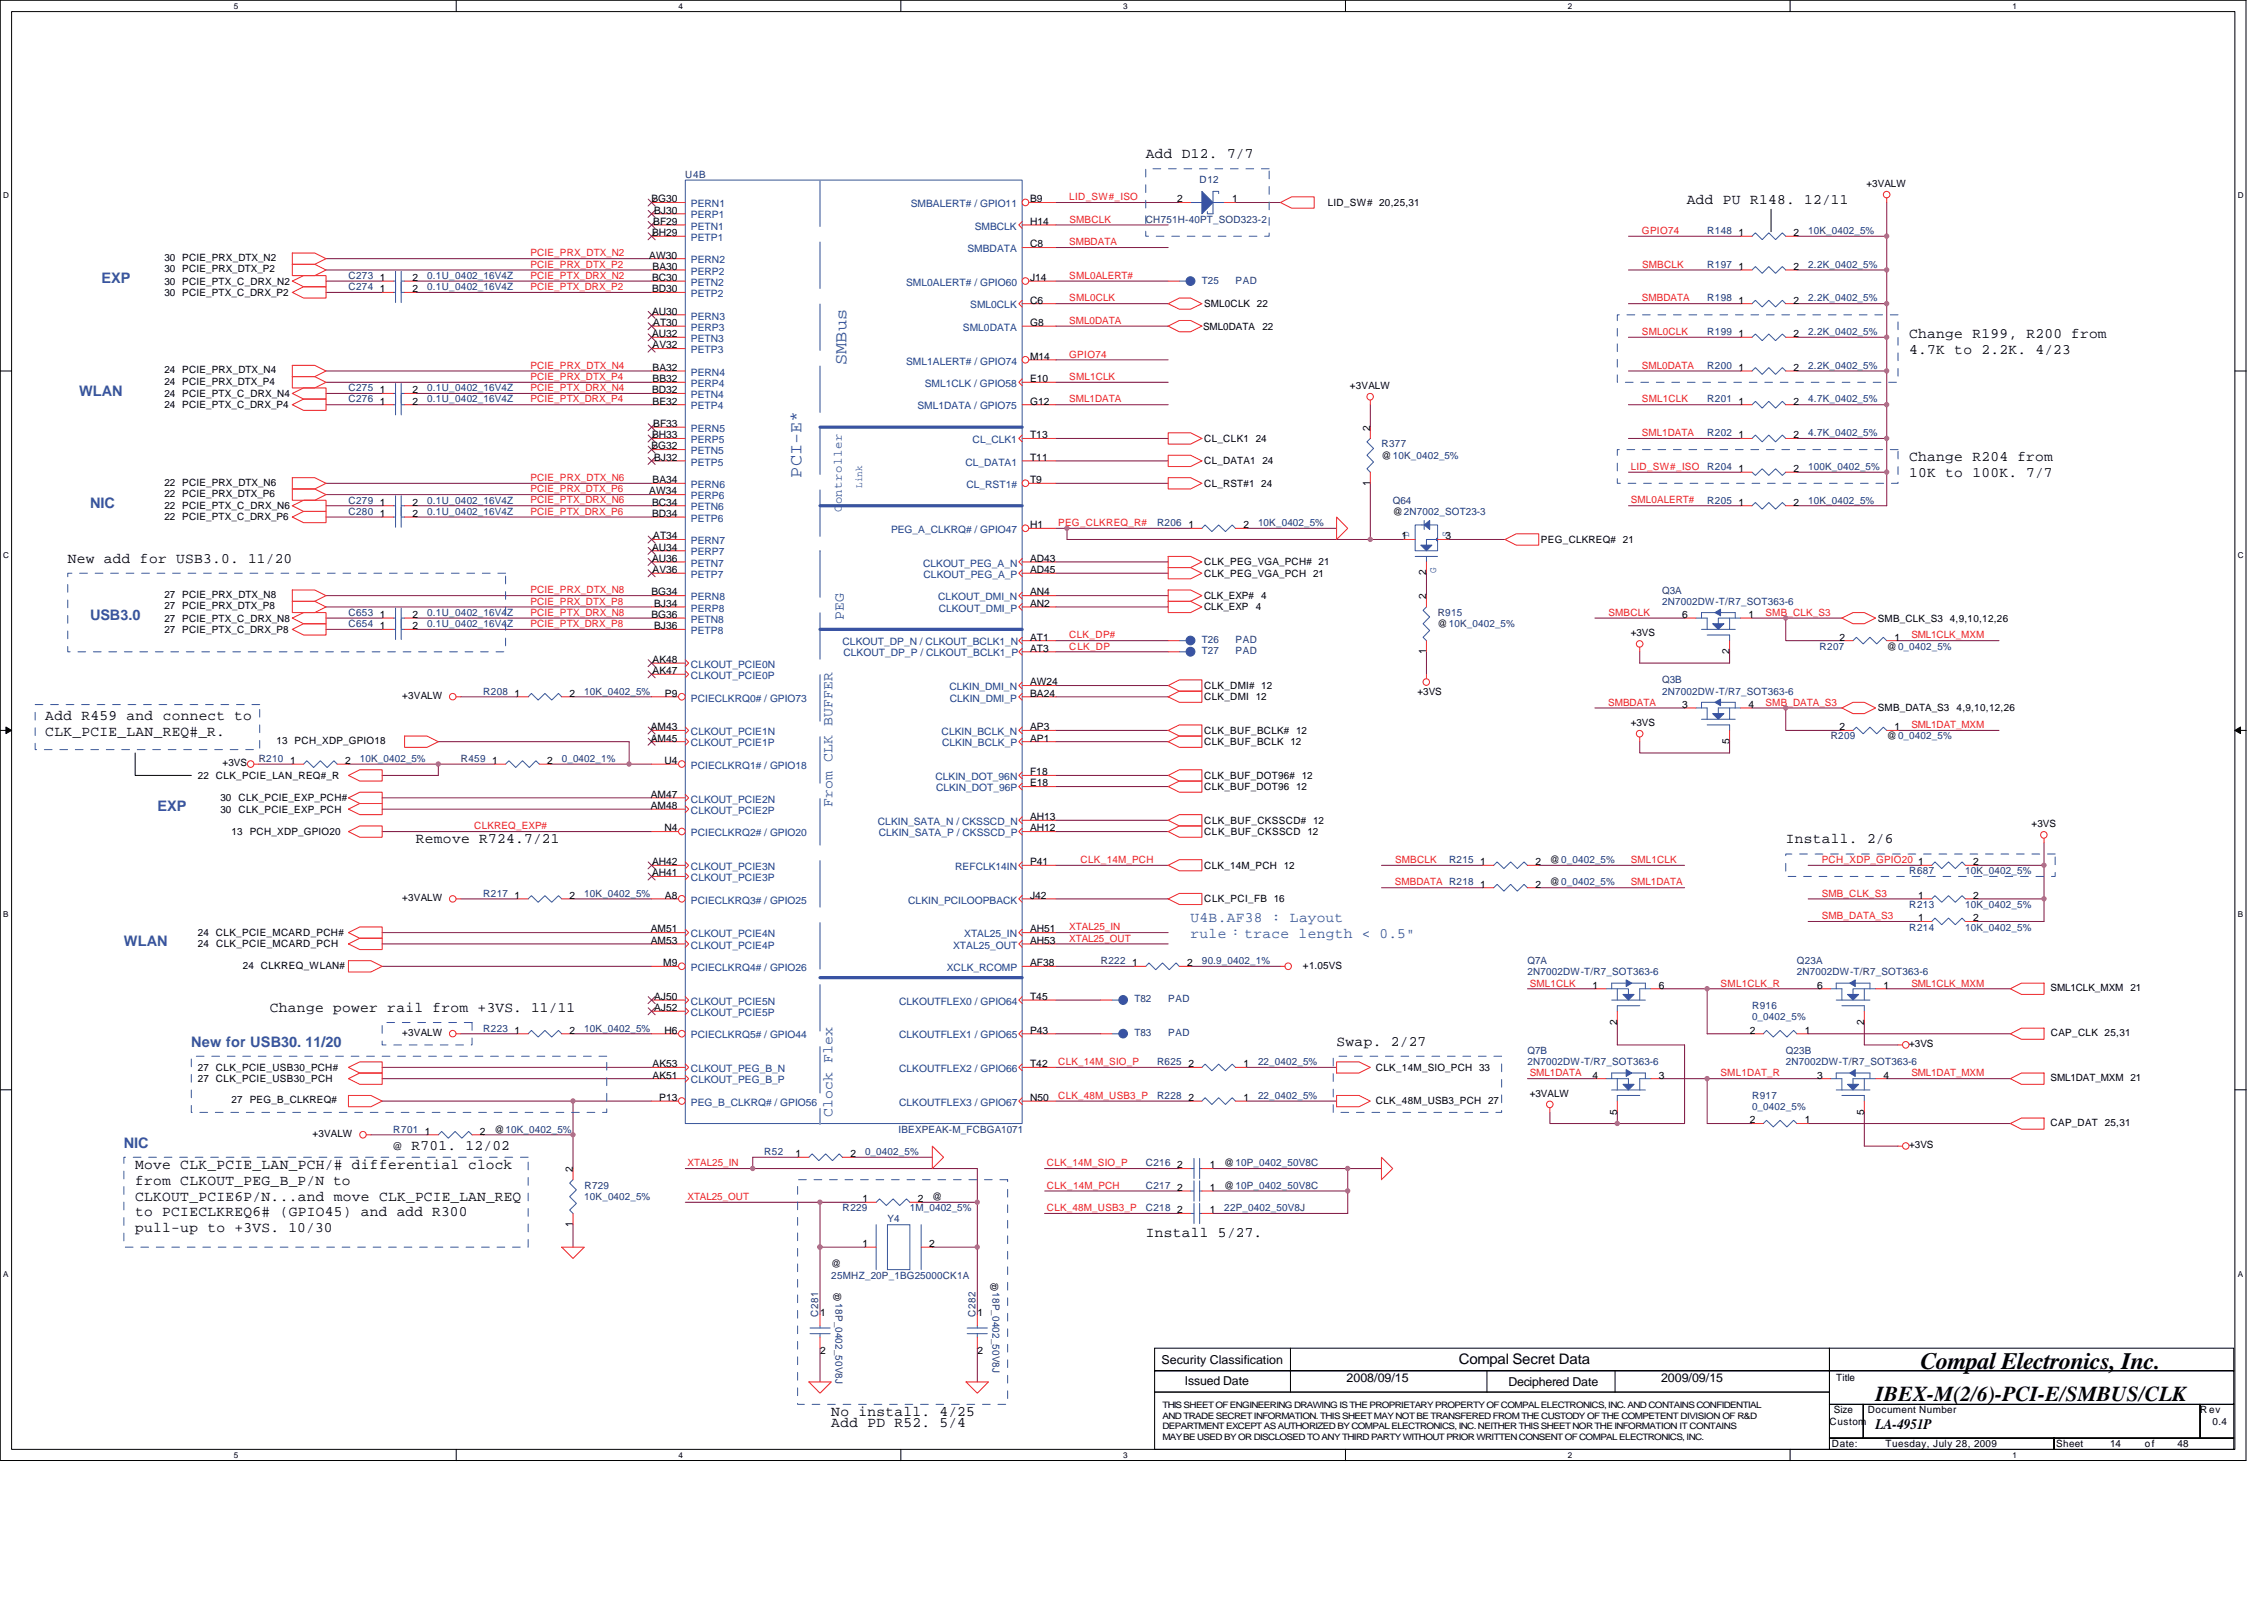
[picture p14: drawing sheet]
<svg xmlns="http://www.w3.org/2000/svg" width="297mm" height="210mm" viewBox="0 0 297 210" stroke-linecap="round" stroke-linejoin="round" font-family="sans-serif">
<defs><g id="words">
<text font-size="3.1" fill="#010202" x="252" y="179.6">Compal Electronics, Inc.</text>
<text font-size="2.8" fill="#010202" x="246.1" y="183.8">IBEX-M(2/6)-PCI-E/SMBUS/CLK</text>
<g font-size="2.3" fill="#3953a4">
<text x="111.1" y="47.9" transform="rotate(-90 111.1 47.9)">SMBus</text>
<text x="105.2" y="62.6" transform="rotate(-90 105.2 62.6)">PCI-E*</text>
</g>
<g font-size="1.9" fill="#010202">
<text x="150.3" y="20.7">Add D12. 7/7</text>
<text x="221.3" y="26.8">Add PU R148. 12/11</text>
<text x="250.5" y="44.3">Change R199, R200 from</text>
<text x="250.5" y="46.4">4.7K to 2.2K. 4/23</text>
<text x="250.5" y="60.5">Change R204 from</text>
<text x="250.5" y="62.6">10K to 100K. 7/7</text>
<text x="8.9" y="73.8">New add for USB3.0. 11/20</text>
<text x="5.9" y="94.4">Add R459 and connect to</text>
<text x="5.9" y="96.5">CLK_PCIE_LAN_REQ#_R.</text>
<text x="54.6" y="110.6">Remove R724.7/21</text>
<text x="234.3" y="110.6">Install. 2/6</text>
<text x="35.4" y="132.7">Change power rail from +3VS. 11/11</text>
<text x="175.4" y="137.1">Swap. 2/27</text>
<text x="17.7" y="153.3">Move CLK_PCIE_LAN_PCH/# differential clock</text>
<text x="17.7" y="155.4">from CLKOUT_PEG_B_P/N to</text>
<text x="51.6" y="150.8">@ R701. 12/02</text>
<text x="17.7" y="157.5">CLKOUT_PCIE6P/N...and move CLK_PCIE_LAN_REQ</text>
<text x="17.7" y="159.6">to PCIECLKREQ6# (GPIO45) and add R300</text>
<text x="17.7" y="161.6">pull-up to +3VS. 10/30</text>
<text x="150.3" y="162.2">Install 5/27.</text>
<text x="191.4" y="179">Compal Secret Data</text>
<text x="109.1" y="185.7">No install. 4/25</text>
<text x="109.1" y="187.2">Add PD R52. 5/4</text>
<text x="246.1" y="187.4">LA-4951P</text>
</g>
<g font-size="1.9" fill="#3953a4">
<text x="13.3" y="37.2">EXP</text>
<text x="10.4" y="51.9">WLAN</text>
<text x="11.8" y="66.6">NIC</text>
<text x="11.8" y="81.4">USB3.0</text>
<text x="110.7" y="81.4" transform="rotate(-90 110.7 81.4)">PEG</text>
<text x="20.7" y="106.4">EXP</text>
<text x="109.2" y="105.8" transform="rotate(-90 109.2 105.8)">From CLK BUFFER</text>
<text x="16.3" y="124.1">WLAN</text>
<text x="156.2" y="120.9">U4B.AF38 : Layout</text>
<text x="156.2" y="123">rule：trace length &lt; 0.5&quot;</text>
<text x="25.1" y="137.3">New for USB30. 11/20</text>
<text x="109.2" y="146.5" transform="rotate(-90 109.2 146.5)">Clock Flex</text>
<text x="16.3" y="150.6">NIC</text>
</g>
<text font-size="1.6" fill="#3953a4" x="110.4" y="67.2" transform="rotate(-90 110.4 67.2)">Controller</text>
<g font-size="1.6" fill="#010202">
<text x="152.4" y="178.9">Security Classification</text>
<text x="155.5" y="181.6">Issued Date</text>
<text x="176.7" y="181.2">2008/09/15</text>
<text x="197.9" y="181.8">Deciphered Date</text>
<text x="217.9" y="181.2">2009/09/15</text>
</g>
<g font-size="1.3" fill="#282973">
<text x="89.9" y="23.3">U4B</text>
<text x="150.3" y="29.2">CH751H-40PT_SOD323-2</text>
<text x="157.4" y="24.1">D12</text>
<text x="224" y="35.1">R197</text>
<text x="224" y="30.7">R148</text>
<text x="237.2" y="35.1">2.2K_0402_5%</text>
<text x="237.2" y="30.7">10K_0402_5%</text>
<text x="45.7" y="36.6">C273</text>
<text x="45.7" y="38.1">C274</text>
<text x="56" y="36.6">0.1U_0402_16V4Z</text>
<text x="56" y="38.1">0.1U_0402_16V4Z</text>
<text x="157.7" y="37.2">T25</text>
<text x="162.1" y="37.2">PAD</text>
<text x="224" y="39.5">R198</text>
<text x="237.2" y="39.5">2.2K_0402_5%</text>
<text x="224" y="44">R199</text>
<text x="237.2" y="44">2.2K_0402_5%</text>
<text x="45.7" y="51.3">C275</text>
<text x="45.7" y="52.8">C276</text>
<text x="56" y="51.3">0.1U_0402_16V4Z</text>
<text x="56" y="52.8">0.1U_0402_16V4Z</text>
<text x="224" y="52.8">R201</text>
<text x="224" y="48.4">R200</text>
<text x="237.2" y="52.8">4.7K_0402_5%</text>
<text x="237.2" y="48.4">2.2K_0402_5%</text>
<text x="181.3" y="58.7">R377</text>
<text x="224" y="57.2">R202</text>
<text x="237.2" y="57.2">4.7K_0402_5%</text>
<text x="224" y="61.6">R204</text>
<text x="237.2" y="61.6">100K_0402_5%</text>
<text x="45.7" y="67.5">C280</text>
<text x="45.7" y="66.1">C279</text>
<text x="56" y="67.5">0.1U_0402_16V4Z</text>
<text x="56" y="66.1">0.1U_0402_16V4Z</text>
<text x="151.8" y="69">R206</text>
<text x="165.1" y="69">10K_0402_5%</text>
<text x="182.7" y="66.1">Q64</text>
<text x="224" y="66.1">R205</text>
<text x="237.2" y="66.1">10K_0402_5%</text>
<text x="218.1" y="77.8">Q3A</text>
<text x="45.7" y="80.8">C653</text>
<text x="45.7" y="82.3">C654</text>
<text x="56" y="80.8">0.1U_0402_16V4Z</text>
<text x="56" y="82.3">0.1U_0402_16V4Z</text>
<text x="188.6" y="80.8">R915</text>
<text x="218.1" y="79.3">2N7002DW-T/R7_SOT363-6</text>
<text x="157.7" y="85.8">T27</text>
<text x="157.7" y="84.3">T26</text>
<text x="162.1" y="85.8">PAD</text>
<text x="162.1" y="84.3">PAD</text>
<text x="218.1" y="89.6">Q3B</text>
<text x="238.7" y="85.2">R207</text>
<text x="63.4" y="91.1">R208</text>
<text x="76.7" y="91.1">10K_0402_5%</text>
<text x="218.1" y="91.1">2N7002DW-T/R7_SOT363-6</text>
<text x="33.9" y="99.9">R210</text>
<text x="47.2" y="99.9">10K_0402_5%</text>
<text x="60.5" y="99.9">R459</text>
<text x="73.7" y="99.9">0_0402_1%</text>
<text x="240.2" y="97">R209</text>
<text x="190.1" y="113.2">R215</text>
<text x="63.4" y="117.6">R217</text>
<text x="76.7" y="117.6">10K_0402_5%</text>
<text x="250.5" y="114.7">R687</text>
<text x="250.5" y="119.1">R213</text>
<text x="257.8" y="114.7">10K_0402_5%</text>
<text x="257.8" y="119.1">10K_0402_5%</text>
<text x="250.5" y="122">R214</text>
<text x="257.8" y="122">10K_0402_5%</text>
<text x="144.4" y="126.4">R222</text>
<text x="148.8" y="131.5">T82</text>
<text x="153.3" y="131.5">PAD</text>
<text x="157.7" y="126.4">90.9_0402_1%</text>
<text x="200.4" y="126.4">Q7A</text>
<text x="200.4" y="127.9">2N7002DW-T/R7_SOT363-6</text>
<text x="235.8" y="126.4">Q23A</text>
<text x="235.8" y="127.9">2N7002DW-T/R7_SOT363-6</text>
<text x="63.4" y="135.3">R223</text>
<text x="76.7" y="135.3">10K_0402_5%</text>
<text x="148.8" y="135.9">T83</text>
<text x="153.3" y="135.9">PAD</text>
<text x="229.9" y="133.8">0_0402_5%</text>
<text x="229.9" y="132.4">R916</text>
<text x="151.8" y="139.7">R625</text>
<text x="165.1" y="139.7">22_0402_5%</text>
<text x="200.4" y="138.2">Q7B</text>
<text x="200.4" y="139.7">2N7002DW-T/R7_SOT363-6</text>
<text x="234.3" y="138.2">Q23B</text>
<text x="234.3" y="139.7">2N7002DW-T/R7_SOT363-6</text>
<text x="51.6" y="148.5">R701</text>
<text x="117.9" y="148.5">IBEXPEAK-M_FCBGA1071</text>
<text x="151.8" y="144.1">R228</text>
<text x="165.1" y="144.1">22_0402_5%</text>
<text x="229.9" y="145.6">0_0402_5%</text>
<text x="229.9" y="144.1">R917</text>
<text x="76.7" y="155.9">R729</text>
<text x="100.2" y="151.5">R52</text>
<text x="113.5" y="151.5">0_0402_5%</text>
<text x="150.3" y="153">C216</text>
<text x="150.3" y="155.9">C217</text>
<text x="76.7" y="157.4">10K_0402_5%</text>
<text x="110.5" y="158.9">R229</text>
<text x="116.4" y="160.3">Y4</text>
<text x="119.4" y="158.9">1M_0402_5%</text>
<text x="150.3" y="158.9">C218</text>
<text x="160.6" y="158.9">22P_0402_50V8J</text>
<text x="109.1" y="167.7">25MHZ_20P_1BG25000CK1A</text>
<text x="107.4" y="172.7" transform="rotate(-90 107.4 172.7)">C281</text>
<text x="109.6" y="170.9" transform="rotate(90 109.6 170.9)">18P_0402_50V8J</text>
<text x="128" y="172.7" transform="rotate(-90 128 172.7)">C282</text>
<text x="130.2" y="169.5" transform="rotate(90 130.2 169.5)">18P_0402_50V8J</text>
</g>
<g font-size="1.3" fill="#010202">
<text x="85.5" y="26.5">BG30</text>
<text x="85.7" y="29.5">BF29</text>
<text x="85.8" y="28">BJ30</text>
<text x="135.1" y="29.5">H14</text>
<text x="135.1" y="26.5">B9</text>
<text x="154.4" y="26.5">2</text>
<text x="161.7" y="26.5">1</text>
<text x="174.2" y="27">LID_SW# 20,25,31</text>
<text x="244.9" y="24.5">+3VALW</text>
<text x="21.6" y="34.2">30 PCIE_PRX_DTX_N2</text>
<text x="21.6" y="35.7">30 PCIE_PRX_DTX_P2</text>
<text x="85.2" y="33.9">AW30</text>
<text x="85.6" y="31">BH29</text>
<text x="85.6" y="35.4">BA30</text>
<text x="135.1" y="32.4">C8</text>
<text x="228.1" y="35.4">1</text>
<text x="228.1" y="31">1</text>
<text x="235.3" y="35.4">2</text>
<text x="235.3" y="31">2</text>
<text x="21.6" y="38.8">30 PCIE_PTX_C_DRX_P2</text>
<text x="21.6" y="37.3">30 PCIE_PTX_C_DRX_N2</text>
<text x="49.8" y="36.8">1</text>
<text x="49.8" y="38.3">1</text>
<text x="54.1" y="36.8">2</text>
<text x="54.1" y="38.3">2</text>
<text x="85.6" y="41.3">AU30</text>
<text x="85.6" y="36.8">BC30</text>
<text x="85.6" y="38.3">BD30</text>
<text x="135.1" y="39.8">C6</text>
<text x="135.1" y="36.8">J14</text>
<text x="158" y="40.3">SML0CLK 22</text>
<text x="228.1" y="39.8">1</text>
<text x="235.3" y="39.8">2</text>
<text x="85.6" y="44.2">AU32</text>
<text x="85.6" y="45.7">AV32</text>
<text x="85.7" y="42.8">AT30</text>
<text x="135.1" y="47.2">M14</text>
<text x="135.1" y="42.8">G8</text>
<text x="157.8" y="43.2">SML0DATA</text>
<text x="165.6" y="43.2">22</text>
<text x="228.1" y="44.2">1</text>
<text x="235.3" y="44.2">2</text>
<text x="21.6" y="53.5">24 PCIE_PTX_C_DRX_P4</text>
<text x="21.6" y="49">24 PCIE_PRX_DTX_N4</text>
<text x="21.6" y="52.1">24 PCIE_PTX_C_DRX_N4</text>
<text x="21.6" y="50.4">24 PCIE_PRX_DTX_P4</text>
<text x="49.8" y="51.6">1</text>
<text x="49.8" y="53.1">1</text>
<text x="54.1" y="51.6">2</text>
<text x="54.1" y="53.1">2</text>
<text x="85.6" y="51.6">BD32</text>
<text x="85.6" y="48.6">BA32</text>
<text x="85.6" y="50.1">BB32</text>
<text x="85.6" y="53.1">BE32</text>
<text x="135.1" y="53.1">G12</text>
<text x="135.1" y="50.1">E10</text>
<text x="177.1" y="51">+3VALW</text>
<text x="228.1" y="53.1">1</text>
<text x="228.1" y="48.6">1</text>
<text x="235.3" y="53.1">2</text>
<text x="235.3" y="48.6">2</text>
<text x="85.5" y="58.9">BG32</text>
<text x="85.6" y="57.5">BH33</text>
<text x="85.7" y="56">BF33</text>
<text x="135.1" y="57.5">T13</text>
<text x="158" y="58">CL_CLK1 24</text>
<text x="179.8" y="56.5" transform="rotate(-90 179.8 56.5)">2</text>
<text x="228.1" y="57.5">1</text>
<text x="235.3" y="57.5">2</text>
<text x="21.6" y="63.7">22 PCIE_PRX_DTX_N6</text>
<text x="21.6" y="65.2">22 PCIE_PRX_DTX_P6</text>
<text x="85.2" y="64.9">AW34</text>
<text x="85.6" y="63.4">BA34</text>
<text x="85.8" y="60.4">BJ32</text>
<text x="135.1" y="60.4">T11</text>
<text x="135.1" y="63.4">T9</text>
<text x="158" y="60.9">CL_DATA1 24</text>
<text x="158" y="63.8">CL_RST#1 24</text>
<text x="179.8" y="63.7" transform="rotate(-90 179.8 63.7)">1</text>
<text x="181.2" y="60.2">@10K_0402_5%</text>
<text x="228.1" y="61.9">1</text>
<text x="235.3" y="61.9">2</text>
<text x="21.6" y="68.3">22 PCIE_PTX_C_DRX_P6</text>
<text x="21.6" y="66.8">22 PCIE_PTX_C_DRX_N6</text>
<text x="49.8" y="67.8">1</text>
<text x="49.8" y="66.3">1</text>
<text x="54.1" y="67.8">2</text>
<text x="54.1" y="66.3">2</text>
<text x="85.6" y="66.3">BC34</text>
<text x="85.6" y="67.8">BD34</text>
<text x="85.7" y="70.7">AT34</text>
<text x="135.1" y="69.3">H1</text>
<text x="155.9" y="69.3">1</text>
<text x="163.1" y="69.3">2</text>
<text x="182.7" y="67.5">@2N7002_SOT23-3</text>
<text x="183.9" y="70.7">1</text>
<text x="189.7" y="70.7">3</text>
<text x="202.2" y="71.2">PEG_CLKREQ# 21</text>
<text x="228.1" y="66.3">1</text>
<text x="235.3" y="66.3">2</text>
<text x="85.6" y="72.2">AU34</text>
<text x="85.6" y="73.7">AU36</text>
<text x="85.6" y="75.2">AV36</text>
<text x="135.1" y="73.7">AD43</text>
<text x="135.1" y="75.2">AD45</text>
<text x="158" y="74.2">CLK_PEG_VGA_PCH# 21</text>
<text x="158" y="75.6">CLK_PEG_VGA_PCH 21</text>
<text x="187.1" y="75.5" transform="rotate(-90 187.1 75.5)">2</text>
<text x="21.6" y="83">27 PCIE_PTX_C_DRX_P8</text>
<text x="21.6" y="78.4">27 PCIE_PRX_DTX_N8</text>
<text x="21.6" y="81.5">27 PCIE_PTX_C_DRX_N8</text>
<text x="21.6" y="79.9">27 PCIE_PRX_DTX_P8</text>
<text x="49.8" y="81">1</text>
<text x="49.8" y="82.5">1</text>
<text x="54.1" y="81">2</text>
<text x="54.1" y="82.5">2</text>
<text x="85.5" y="78.1">BG34</text>
<text x="85.5" y="81">BG36</text>
<text x="85.8" y="79.6">BJ34</text>
<text x="85.8" y="82.5">BJ36</text>
<text x="135.1" y="78.1">AN4</text>
<text x="135.1" y="79.6">AN2</text>
<text x="158" y="80">CLK_EXP</text>
<text x="158" y="78.6">CLK_EXP#</text>
<text x="164.8" y="80">4</text>
<text x="165.5" y="78.6">4</text>
<text x="187.1" y="78.6" transform="rotate(-90 187.1 78.6)">2</text>
<text x="188.6" y="82.3">@10K_0402_5%</text>
<text x="213.9" y="83.4">+3VS</text>
<text x="220.7" y="81">6</text>
<text x="229.4" y="81">1</text>
<text x="246.4" y="81.5">SMB_CLK_S3 4,9,10,12,26</text>
<text x="85.6" y="86.9">AK48</text>
<text x="85.6" y="88.4">AK47</text>
<text x="135.1" y="89.9">AW24</text>
<text x="135.1" y="85.5">AT3</text>
<text x="135.1" y="84">AT1</text>
<text x="187.1" y="85.8" transform="rotate(-90 187.1 85.8)">1</text>
<text x="226.9" y="85.8" transform="rotate(-90 226.9 85.8)">2</text>
<text x="241.3" y="84">2</text>
<text x="247.5" y="85.2">@0_0402_5%</text>
<text x="248.6" y="84">1</text>
<text x="52.8" y="91.7">+3VALW</text>
<text x="67.5" y="91.4">1</text>
<text x="74.7" y="91.4">2</text>
<text x="85.4" y="95.8">AM43</text>
<text x="87.2" y="91.4">P9</text>
<text x="135.1" y="91.4">BA24</text>
<text x="135.1" y="95.8">AP3</text>
<text x="158" y="90.4">CLK_DMI# 12</text>
<text x="158" y="91.8">CLK_DMI 12</text>
<text x="186" y="91.1">+3VS</text>
<text x="213.9" y="95.2">+3VS</text>
<text x="220.7" y="92.8">3</text>
<text x="229.4" y="92.8">4</text>
<text x="241.3" y="95.8">2</text>
<text x="246.4" y="93.3">SMB_DATA_S3</text>
<text x="248.6" y="95.8">1</text>
<text x="256.7" y="93.3">4,9,10,12,26</text>
<text x="29.2" y="100.5">+3VS</text>
<text x="36.3" y="97.6">13 PCH_XDP_GPIO18</text>
<text x="38.1" y="100.2">1</text>
<text x="45.3" y="100.2">2</text>
<text x="64.6" y="100.2">1</text>
<text x="71.8" y="100.2">2</text>
<text x="85.4" y="97.3">AM45</text>
<text x="87.2" y="100.2">U4</text>
<text x="135.1" y="97.3">AP1</text>
<text x="135.1" y="101.7">F18</text>
<text x="158" y="97.7">CLK_BUF_BCLK 12</text>
<text x="158" y="96.3">CLK_BUF_BCLK# 12</text>
<text x="226.9" y="97.6" transform="rotate(-90 226.9 97.6)">5</text>
<text x="247.5" y="97">@0_0402_5%</text>
<text x="26" y="102.1">22</text>
<text x="28.3" y="102.1">CLK_PCIE_LAN_REQ#_R</text>
<text x="28.9" y="105.1">30 CLK_PCIE_EXP_PCH#</text>
<text x="28.9" y="106.6">30 CLK_PCIE_EXP_PCH</text>
<text x="85.4" y="104.6">AM47</text>
<text x="85.4" y="106.1">AM48</text>
<text x="135.1" y="103.1">E18</text>
<text x="135.1" y="107.6">AH13</text>
<text x="158" y="103.6">CLK_BUF_DOT96 12</text>
<text x="158" y="102.1">CLK_BUF_DOT96# 12</text>
<text x="30.4" y="109.5">13</text>
<text x="32.8" y="109.5">PCH_XDP_GPIO20</text>
<text x="85.6" y="113.5">AH42</text>
<text x="87.2" y="109">N4</text>
<text x="135.1" y="109">AH12</text>
<text x="135.1" y="113.5">P41</text>
<text x="158" y="109.5">CLK_BUF_CKSSCD 12</text>
<text x="158" y="108">CLK_BUF_CKSSCD# 12</text>
<text x="158" y="113.9">CLK_14M_PCH 12</text>
<text x="194.2" y="113.5">1</text>
<text x="201.4" y="113.5">2</text>
<text x="203.3" y="113.2">@0_0402_5%</text>
<text x="251.7" y="113.5">1</text>
<text x="258.9" y="113.5">2</text>
<text x="266.5" y="108.5">+3VS</text>
<text x="52.8" y="118.2">+3VALW</text>
<text x="67.5" y="117.9">1</text>
<text x="74.7" y="117.9">2</text>
<text x="85.6" y="114.9">AH41</text>
<text x="87.2" y="117.9">A8</text>
<text x="135.1" y="117.9">J42</text>
<text x="158" y="118.4">CLK_PCI_FB 16</text>
<text x="194.2" y="116.4">1</text>
<text x="201.4" y="116.4">2</text>
<text x="203.3" y="116.1">@0_0402_5%</text>
<text x="251.7" y="117.9">1</text>
<text x="258.9" y="117.9">2</text>
<text x="26" y="124.2">24</text>
<text x="26" y="122.8">24</text>
<text x="28.3" y="122.8">CLK_PCIE_MCARD_PCH#</text>
<text x="28.4" y="124.2">CLK_PCIE_MCARD_PCH</text>
<text x="85.4" y="122.3">AM51</text>
<text x="85.4" y="123.8">AM53</text>
<text x="135.1" y="123.8">AH53</text>
<text x="135.1" y="122.3">AH51</text>
<text x="251.7" y="120.8">1</text>
<text x="258.9" y="120.8">2</text>
<text x="31.9" y="127">24 CLKREQ_WLAN#</text>
<text x="85.8" y="131.1">AJ50</text>
<text x="87" y="126.7">M9</text>
<text x="135.1" y="126.7">AF38</text>
<text x="135.1" y="131.1">T45</text>
<text x="148.5" y="126.7">1</text>
<text x="155.8" y="126.7">2</text>
<text x="170.9" y="127">+1.05VS</text>
<text x="208.9" y="129.7">1</text>
<text x="217.7" y="129.7">6</text>
<text x="238.4" y="129.7">6</text>
<text x="247.1" y="129.7">1</text>
<text x="269" y="130">SML1CLK_MXM 21</text>
<text x="52.8" y="135.9">+3VALW</text>
<text x="67.5" y="135.6">1</text>
<text x="74.7" y="135.6">2</text>
<text x="85.8" y="132.6">AJ52</text>
<text x="87.2" y="135.6">H6</text>
<text x="135.1" y="135.6">P43</text>
<text x="212.2" y="134.4" transform="rotate(-90 212.2 134.4)">2</text>
<text x="229.6" y="135.6">2</text>
<text x="236.8" y="135.6">1</text>
<text x="244.6" y="134.4" transform="rotate(-90 244.6 134.4)">2</text>
<text x="250.5" y="137.3">+3VS</text>
<text x="269.1" y="135.9">CAP_CLK 25,31</text>
<text x="26" y="141.9">27</text>
<text x="26" y="140.5">27</text>
<text x="28.3" y="141.9">CLK_PCIE_USB30_PCH</text>
<text x="28.3" y="140.5">CLK_PCIE_USB30_PCH#</text>
<text x="85.6" y="141.5">AK51</text>
<text x="85.6" y="140">AK53</text>
<text x="135.1" y="140">T42</text>
<text x="155.9" y="140">2</text>
<text x="163.1" y="140">1</text>
<text x="180.5" y="140.5">CLK_14M_SIO_PCH 33</text>
<text x="200.7" y="143.8">+3VALW</text>
<text x="208.9" y="141.5">4</text>
<text x="217.7" y="141.5">3</text>
<text x="238.4" y="141.5">3</text>
<text x="247.1" y="141.5">4</text>
<text x="269" y="141.8">SML1DAT_MXM 21</text>
<text x="30.4" y="144.7">27</text>
<text x="32.8" y="144.7">PEG_B_CLKREQ#</text>
<text x="41" y="149.1">+3VALW</text>
<text x="55.7" y="148.8">1</text>
<text x="63" y="148.8">2</text>
<text x="64.9" y="148.5">@10K_0402_5%</text>
<text x="86.5" y="144.4">P13</text>
<text x="135.1" y="144.4">N50</text>
<text x="155.9" y="144.4">2</text>
<text x="163.1" y="144.4">1</text>
<text x="180.5" y="144.9">CLK_48M_USB3_PCH 27</text>
<text x="212.2" y="146.2" transform="rotate(-90 212.2 146.2)">5</text>
<text x="229.6" y="147.3">2</text>
<text x="236.8" y="147.3">1</text>
<text x="244.6" y="146.2" transform="rotate(-90 244.6 146.2)">5</text>
<text x="269" y="147.7">CAP_DAT 25,31</text>
<text x="75.2" y="153.7" transform="rotate(-90 75.2 153.7)">2</text>
<text x="104.3" y="151.8">1</text>
<text x="111.6" y="151.8">2</text>
<text x="154.4" y="153.2">2</text>
<text x="158.7" y="153.2">1</text>
<text x="160.6" y="153">@10P_0402_50V8C</text>
<text x="160.6" y="155.9">@10P_0402_50V8C</text>
<text x="250.5" y="150.6">+3VS</text>
<text x="75.2" y="160.9" transform="rotate(-90 75.2 160.9)">1</text>
<text x="113.2" y="157.7">1</text>
<text x="120.4" y="157.7">2</text>
<text x="122.3" y="157.4">@</text>
<text x="154.4" y="156.2">2</text>
<text x="154.4" y="159.1">2</text>
<text x="158.7" y="156.2">1</text>
<text x="158.7" y="159.1">1</text>
<text x="109.1" y="166.2">@</text>
<text x="113.2" y="163.6">1</text>
<text x="121.9" y="163.6">2</text>
<text x="107.6" y="172.5">1</text>
<text x="110.3" y="170.8" transform="rotate(-90 110.3 170.8)">@</text>
<text x="128.2" y="172.5">1</text>
<text x="130.9" y="169.4" transform="rotate(-90 130.9 169.4)">@</text>
<text x="107.6" y="177.6">2</text>
<text x="128.2" y="177.6">2</text>
<text x="240.6" y="185.4">Size</text>
<text x="240.9" y="181.1">Title</text>
<text x="245" y="185.4">Document Number</text>
<text x="288.6" y="185.4">R ev</text>
<text x="240" y="186.9">Custom</text>
<text x="240.3" y="189.8">Date:</text>
<text x="247.4" y="189.8">Tuesday, July 28, 2009</text>
<text x="269.8" y="189.8">Sheet</text>
<text x="276.9" y="189.8">14</text>
<text x="281.4" y="189.8">of</text>
<text x="285.7" y="189.8">48</text>
<text x="290.3" y="186.9">0.4</text>
</g>
<g font-size="1.3" fill="#1d437e">
<text x="90.7" y="27.2">PERN1</text>
<text x="90.7" y="28.7">PERP1</text>
<text x="119.5" y="27.2">SMBALERT# / GPIO11</text>
<text x="90.7" y="34.5">PERN2</text>
<text x="90.7" y="30.1">PETN1</text>
<text x="90.7" y="31.6">PETP1</text>
<text x="126.9" y="33.1">SMBDATA</text>
<text x="127.9" y="30.1">SMBCLK</text>
<text x="90.7" y="36">PERP2</text>
<text x="90.7" y="41.9">PERN3</text>
<text x="90.7" y="37.5">PETN2</text>
<text x="90.7" y="39">PETP2</text>
<text x="118.9" y="37.5">SML0ALERT# / GPIO60</text>
<text x="127.3" y="40.4">SML0CLK</text>
<text x="90.7" y="43.4">PERP3</text>
<text x="90.7" y="44.8">PETN3</text>
<text x="90.7" y="46.3">PETP3</text>
<text x="118.9" y="47.8">SML1ALERT# / GPIO74</text>
<text x="126.3" y="43.4">SML0DATA</text>
<text x="90.7" y="49.3">PERN4</text>
<text x="90.7" y="50.8">PERP4</text>
<text x="90.7" y="52.2">PETN4</text>
<text x="90.7" y="53.7">PETP4</text>
<text x="120.4" y="53.7">SML1DATA / GPIO75</text>
<text x="121.3" y="50.8">SML1CLK / GPIO58</text>
<text x="90.7" y="56.6">PERN5</text>
<text x="90.7" y="58.1">PERP5</text>
<text x="90.7" y="59.6">PETN5</text>
<text x="127.6" y="58.1">CL_CLK1</text>
<text x="90.7" y="64">PERN6</text>
<text x="90.7" y="65.5">PERP6</text>
<text x="90.7" y="61.1">PETP5</text>
<text x="126.7" y="61.1">CL_DATA1</text>
<text x="126.8" y="64">CL_RST1#</text>
<text x="90.7" y="71.4">PERN7</text>
<text x="90.7" y="66.9">PETN6</text>
<text x="90.7" y="68.4">PETP6</text>
<text x="116.9" y="69.9">PEG_A_CLKRQ# / GPIO47</text>
<text x="90.7" y="72.9">PERP7</text>
<text x="90.7" y="74.3">PETN7</text>
<text x="90.7" y="75.8">PETP7</text>
<text x="121.1" y="74.3">CLKOUT_PEG_A_N</text>
<text x="121.2" y="75.8">CLKOUT_PEG_A_P</text>
<text x="90.7" y="78.7">PERN8</text>
<text x="90.7" y="80.2">PERP8</text>
<text x="90.7" y="81.7">PETN8</text>
<text x="90.7" y="83.2">PETP8</text>
<text x="123.1" y="78.7">CLKOUT_DMI_N</text>
<text x="123.2" y="80.2">CLKOUT_DMI_P</text>
<text x="90.7" y="87.6">CLKOUT_PCIE0N</text>
<text x="90.7" y="89">CLKOUT_PCIE0P</text>
<text x="110.6" y="84.6">CLKOUT_DP_N / CLKOUT_BCLK1_N</text>
<text x="110.7" y="86.1">CLKOUT_DP_P / CLKOUT_BCLK1_P</text>
<text x="90.7" y="92">PCIECLKRQ0# / GPIO73</text>
<text x="124.6" y="90.5">CLKIN_DMI_N</text>
<text x="124.6" y="92">CLKIN_DMI_P</text>
<text x="90.7" y="96.4">CLKOUT_PCIE1N</text>
<text x="90.7" y="97.9">CLKOUT_PCIE1P</text>
<text x="90.7" y="100.8">PCIECLKRQ1# / GPIO18</text>
<text x="123.5" y="96.4">CLKIN_BCLK_N</text>
<text x="123.6" y="97.9">CLKIN_BCLK_P</text>
<text x="90.7" y="105.3">CLKOUT_PCIE2N</text>
<text x="90.7" y="106.7">CLKOUT_PCIE2P</text>
<text x="122.7" y="102.3">CLKIN_DOT_96N</text>
<text x="122.8" y="103.8">CLKIN_DOT_96P</text>
<text x="90.7" y="109.7">PCIECLKRQ2# / GPIO20</text>
<text x="115.2" y="108.2">CLKIN_SATA_N / CKSSCD_N</text>
<text x="115.3" y="109.7">CLKIN_SATA_P / CKSSCD_P</text>
<text x="90.7" y="114.1">CLKOUT_PCIE3N</text>
<text x="90.7" y="115.6">CLKOUT_PCIE3P</text>
<text x="90.7" y="118.5">PCIECLKRQ3# / GPIO25</text>
<text x="119.2" y="118.5">CLKIN_PCILOOPBACK</text>
<text x="125.3" y="114.1">REFCLK14IN</text>
<text x="90.7" y="122.9">CLKOUT_PCIE4N</text>
<text x="90.7" y="124.4">CLKOUT_PCIE4P</text>
<text x="125" y="124.4">XTAL25_OUT</text>
<text x="126.5" y="122.9">XTAL25_IN</text>
<text x="90.7" y="131.8">CLKOUT_PCIE5N</text>
<text x="90.7" y="127.4">PCIECLKRQ4# / GPIO26</text>
<text x="118" y="131.8">CLKOUTFLEX0 / GPIO64</text>
<text x="124.2" y="127.4">XCLK_RCOMP</text>
<text x="90.7" y="133.2">CLKOUT_PCIE5P</text>
<text x="90.7" y="136.2">PCIECLKRQ5# / GPIO44</text>
<text x="118" y="136.2">CLKOUTFLEX1 / GPIO65</text>
<text x="90.7" y="142.1">CLKOUT_PEG_B_P</text>
<text x="90.7" y="140.6">CLKOUT_PEG_B_N</text>
<text x="118" y="140.6">CLKOUTFLEX2 / GPIO66</text>
<text x="90.7" y="145">PEG_B_CLKRQ# / GPIO56</text>
<text x="118" y="145">CLKOUTFLEX3 / GPIO67</text>
</g>
<g font-size="1.3" fill="#ed2024">
<text x="140.3" y="26.3">LID_SW#_ISO</text>
<text x="140.3" y="29.2">SMBCLK</text>
<text x="69.6" y="35.1">PCIE_PRX_DTX_P2</text>
<text x="69.6" y="33.6">PCIE_PRX_DTX_N2</text>
<text x="140.3" y="32.2">SMBDATA</text>
<text x="215.4" y="30.7">GPIO74</text>
<text x="215.5" y="35.1">SMBCLK</text>
<text x="69.6" y="38.1">PCIE_PTX_DRX_P2</text>
<text x="69.6" y="36.6">PCIE_PTX_DRX_N2</text>
<text x="140.3" y="39.5">SML0CLK</text>
<text x="140.3" y="36.6">SML0ALERT#</text>
<text x="215.4" y="39.5">SMBDATA</text>
<text x="140.3" y="42.5">SML0DATA</text>
<text x="140.3" y="46.9">GPIO74</text>
<text x="215.4" y="43.9">SML0CLK</text>
<text x="69.6" y="52.8">PCIE_PTX_DRX_P4</text>
<text x="69.6" y="51.3">PCIE_PTX_DRX_N4</text>
<text x="69.6" y="49.8">PCIE_PRX_DTX_P4</text>
<text x="69.6" y="48.4">PCIE_PRX_DTX_N4</text>
<text x="140.3" y="49.8">SML1CLK</text>
<text x="140.3" y="52.8">SML1DATA</text>
<text x="215.4" y="52.8">SML1CLK</text>
<text x="215.4" y="48.4">SML0DATA</text>
<text x="215.4" y="57.2">SML1DATA</text>
<text x="69.6" y="64.6">PCIE_PRX_DTX_P6</text>
<text x="69.6" y="63.1">PCIE_PRX_DTX_N6</text>
<text x="213.9" y="61.6">LID_SW#_ISO</text>
<text x="69.6" y="67.5">PCIE_PTX_DRX_P6</text>
<text x="69.6" y="66">PCIE_PTX_DRX_N6</text>
<text x="138.8" y="69">PEG_CLKREQ_R#</text>
<text x="213.9" y="66">SML0ALERT#</text>
<text x="69.6" y="77.8">PCIE_PRX_DTX_N8</text>
<text x="69.6" y="82.3">PCIE_PTX_DRX_P8</text>
<text x="69.6" y="80.8">PCIE_PTX_DRX_N8</text>
<text x="69.6" y="79.3">PCIE_PRX_DTX_P8</text>
<text x="140.3" y="83.7">CLK_DP#</text>
<text x="211" y="80.8">SMBCLK</text>
<text x="231.6" y="80.8">SMB_CLK_S3</text>
<text x="250.8" y="83.7">SML1CLK_MXM</text>
<text x="140.3" y="85.2">CLK_DP</text>
<text x="211" y="92.6">SMBDATA</text>
<text x="231.6" y="92.6">SMB_DATA_S3</text>
<text x="250.8" y="95.5">SML1DAT_MXM</text>
<text x="62.2" y="108.8">CLKREQ_EXP#</text>
<text x="141.8" y="113.2">CLK_14M_PCH</text>
<text x="183" y="113.2">SMBCLK</text>
<text x="213.9" y="113.2">SML1CLK</text>
<text x="239" y="113.2">PCH_XDP_GPIO20</text>
<text x="183" y="116.1">SMBDATA R218</text>
<text x="213.9" y="116.1">SML1DATA</text>
<text x="239" y="117.6">SMB_CLK_S3</text>
<text x="140.3" y="122">XTAL25_IN</text>
<text x="140.3" y="123.5">XTAL25_OUT</text>
<text x="239" y="120.6">SMB_DATA_S3</text>
<text x="200.7" y="129.4">SML1CLK</text>
<text x="225.7" y="129.4">SML1CLK_R</text>
<text x="250.8" y="129.4">SML1CLK_MXM</text>
<text x="138.8" y="139.7">CLK_14M_SIO_P</text>
<text x="200.7" y="141.2">SML1DATA</text>
<text x="225.7" y="141.2">SML1DAT_R</text>
<text x="250.8" y="141.2">SML1DAT_MXM</text>
<text x="138.8" y="144.1">CLK_48M_USB3_P</text>
<text x="90.2" y="153">XTAL25_IN</text>
<text x="137.3" y="153">CLK_14M_SIO_P</text>
<text x="137.3" y="155.9">CLK_14M_PCH</text>
<text x="90.2" y="157.4">XTAL25_OUT</text>
<text x="137.3" y="158.9">CLK_48M_USB3_P</text>
</g>
<g font-size="1.3" fill="#3953a4">
<text x="113.1" y="64" transform="rotate(-90 113.1 64)">Link</text>
<text x="184.9" y="70.5" transform="rotate(-90 184.9 70.5)">D</text>
<text x="190" y="70.5" transform="rotate(-90 190 70.5)">S</text>
<text x="188.4" y="75.2" transform="rotate(-90 188.4 75.2)">G</text>
</g>
<g font-size="1.2" fill="#010202">
<text x="152.5" y="184.7">THIS SHEET OF ENGINEERING DRAWING IS THE PROPRIETARY PROPERTY OF COMPAL ELECTRONICS, INC. AND CONTAINS CONFIDENTIAL</text>
<text x="152.5" y="186.1">AND TRADE SECRET INFORMATION. THIS SHEET MAY NOT BE TRANSFERED FROM THE CUSTODY OF THE COMPETENT DIVISION OF R&amp;D</text>
<text x="152.5" y="187.4">DEPARTMENT EXCEPT AS AUTHORIZED BY COMPAL ELECTRONICS, INC. NEITHER THIS SHEET NOR THE INFORMATION IT CONTAINS</text>
<text x="152.5" y="188.8">MAY BE USED BY OR DISCLOSED TO ANY THIRD PARTY WITHOUT PRIOR WRITTEN CONSENT OF COMPAL ELECTRONICS, INC.</text>
</g>
<g font-size="1.1" fill="#010202">
<text x="30.7" y="1.1">5</text>
<text x="89" y="1.1">4</text>
<text x="147.4" y="1.1">3</text>
<text x="205.7" y="1.1">2</text>
<text x="264" y="1.1">1</text>
<text x=".4" y="26">D</text>
<text x="293.6" y="26">D</text>
<text x=".4" y="73.2">C</text>
<text x="293.6" y="73.2">C</text>
<text x=".4" y="120.3">B</text>
<text x="293.6" y="120.3">B</text>
<text x=".4" y="167.4">A</text>
<text x="293.6" y="167.4">A</text>
<text x="30.7" y="191.2">5</text>
<text x="89" y="191.2">4</text>
<text x="147.4" y="191.2">3</text>
<text x="205.7" y="191.2">2</text>
<text x="264" y="191.2">1</text>
</g>
</g></defs>
<path d="M0 0h294.7v191.6h-294.7zM1.5 1.5h291.7v188.6h-291.7z" fill="none" stroke="#010202" stroke-width=".13"/>
<g fill="#fff">
<path d="M30.7 .2h.6v1.2h-.6z"/>
<path d="M30.7 190.2h.6v1.2h-.6z"/>
</g>
<path d="M59.9 0v1.5M59.9 190.1v1.5" fill="none" stroke="#010202" stroke-width=".13"/>
<g fill="#fff">
<path d="M89 .2h.6v1.2h-.6z"/>
<path d="M89 190.2h.6v1.2h-.6z"/>
</g>
<path d="M118.2 0v1.5M118.2 190.1v1.5" fill="none" stroke="#010202" stroke-width=".13"/>
<g fill="#fff">
<path d="M147.4 .2h.5v1.2h-.5z"/>
<path d="M147.4 190.2h.5v1.2h-.5z"/>
</g>
<path d="M176.5 0v1.5M176.5 190.1v1.5" fill="none" stroke="#010202" stroke-width=".13"/>
<g fill="#fff">
<path d="M205.7 .2h.6v1.2h-.6z"/>
<path d="M205.7 190.2h.6v1.2h-.6z"/>
</g>
<path d="M234.9 0v1.5M234.9 190.1v1.5" fill="none" stroke="#010202" stroke-width=".13"/>
<g fill="#fff">
<path d="M264 .2h.6v1.2h-.6z"/>
<path d="M264 190.2h.6v1.2h-.6z"/>
<path d="M.4 25.1h.8v1.2h-.8z"/>
<path d="M293.6 25.1h.7v1.2h-.7z"/>
<path d="M.4 72.2h.8v1.2h-.8z"/>
<path d="M293.6 72.2h.7v1.2h-.7z"/>
</g>
<path d="M0 48.7h1.5M293.2 48.7h1.5" fill="none" stroke="#010202" stroke-width=".13"/>
<g fill="#fff">
<path d="M.4 119.4h.7v1.1h-.7z"/>
<path d="M293.6 119.4h.7v1.1h-.7z"/>
</g>
<path d="M0 95.8h1.5M293.2 95.8h1.5" fill="none" stroke="#010202" stroke-width=".13"/>
<path d="M.8 95.4l.7 .4-.7 .4z" fill="#010202"/>
<path d="M.8 95.4l.7 .4-.7 .4z" fill="none" stroke="#010202" stroke-width=".13"/>
<path d="M293.2 95.8l.8-.4v.8z" fill="#010202"/>
<path d="M293.2 95.8l.8-.4v.8z" fill="none" stroke="#010202" stroke-width=".13"/>
<g fill="#fff">
<path d="M.4 166.5h.7v1.2h-.7z"/>
<path d="M293.6 166.5h.7v1.2h-.7z"/>
</g>
<g fill="none" stroke="#010202" stroke-width=".13">
<path d="M232.4 27.4v3M17.7 98.8v2.9h7.4M0 142.9h1.5M293.2 142.9h1.5M151.5 176.8h88.5v3h-88.5zM151.5 179.8h88.5v2.8h-88.5zM169.3 176.8v5.8M195.1 179.8v2.8M211.9 179.8v2.8M240 176.8h53.1v3h-53.1zM240 179.8h53.1v4.4h-53.1zM151.5 182.6h88.5v7.5h-88.5z"/>
<path d="M240 188.6h29.5v1.5h-29.5zM240 184.2h4.5v4.4h-4.5zM244.5 184.2h44.1v4.4h-44.1zM269.5 188.6h23.6v1.5h-23.6zM288.6 184.2h4.5v4.4h-4.5z"/>
</g>
<g fill="none" stroke="#7f1542" stroke-width=".13">
<path d="M42.8 35.4h42.7M42.8 33.9h42.7M42.8 38.4h7.3M42.8 36.9h7.3M54.6 38.4h30.9M54.6 36.9h30.9M138.5 29.5h14.8M138.5 32.5h14.8M138.5 39.8h14.8M138.5 26.6h16.2M138.5 36.9h14.8M162.1 26.6h5.9"/>
<path d="M213.7 35.4h14.7M213.7 39.8h14.7M213.7 31h14.7M235.8 35.4h11.7M235.8 39.8h11.7M247.5 26.6v4.4h-11.7M247.5 31v35.3h-11.7M42.8 50.1h42.7M42.8 48.7h42.7M42.8 53.1h7.3M42.8 51.6h7.3M54.6 53.1h30.9"/>
<path d="M54.6 51.6h30.9M138.5 50.1h14.8M138.5 53.1h14.8M138.5 57.5h14.8M138.5 42.8h14.8M138.5 47.2h14.8M179.8 53.1v2.9M213.7 53.1h14.7M213.7 57.5h14.7M213.7 44.2h14.7M213.7 48.7h14.7M235.8 53.1h11.7"/>
<path d="M235.8 57.5h11.7M235.8 44.2h11.7M235.8 48.7h11.7M42.8 79.6h42.7M42.8 78.1h42.7M42.8 64.9h42.7M42.8 63.4h42.7M42.8 67.8h7.3M42.8 66.3h7.3M54.6 67.8h30.9M54.6 66.3h30.9M138.5 63.4h14.8"/>
<path d="M138.5 60.4h14.8M138.5 79.6h14.8M138.5 78.1h14.8M138.5 75.2h14.8M138.5 73.7h14.8M138.5 69.3h17.7M140 69.3v1.5h39.8M163.6 69.3h11.8M179.8 63.4v7.4h4.4M187.2 75.2v2.9M190.1 70.8h7.4M213.7 66.3h14.7"/>
<path d="M213.7 61.9h14.7M235.8 61.9h11.7M42.8 82.5h7.3M42.8 81.1h7.3M54.6 81.1h30.9M54.6 82.5h30.9M57.5 97.3h25v2.9M60.4 91.4h7.4M75.2 91.4h10.3M138.5 84h14.8M138.5 85.5h14.8M138.5 89.9h14.8"/>
<path d="M138.5 91.4h14.8M138.5 95.8h14.8M138.5 97.3h14.8M187.2 85.5v2.9M209.3 81.1h11.7M209.3 92.9h11.7M215.1 85.5v1.5h11.8v-1.5M215.1 97.3v1.5h11.8v-1.5M229.9 81.1h4.4v2.9h7.4M229.9 92.9h4.4v2.9h7.4M234.3 81.1h7.4M234.3 92.9h7.4"/>
<path d="M249 84h13.3M249 95.8h13.3M33.9 100.2h4.5M45.7 100.2h11.8M50.1 109.1h35.4M50.1 104.6h35.4M50.1 106.1h35.4M60.4 117.9h7.4M64.9 100.2h-7.4v1.5h-7.4M72.2 100.2h13.3M75.2 117.9h10.3M138.5 117.9h14.8"/>
<path d="M138.5 101.7h14.8M138.5 103.2h14.8M138.5 107.6h14.8M138.5 109.1h14.8M138.5 113.5h14.8M181.2 113.5h13.3M181.2 116.4h13.3M201.9 116.4h19.1M201.9 113.5h19.1M237.2 117.9h14.8M237.2 113.5h14.8M259.3 117.9h8.9"/>
<path d="M259.3 113.5h8.9M268.2 110.5v10.4h-8.9M50.1 122.3h35.4M50.1 123.8h35.4M50.1 126.7h35.4M50.1 140h35.4M60.4 135.6h7.4M75.2 135.6h10.3M138.5 126.7h10.3M138.5 122.3h14.8M138.5 123.8h14.8M138.5 135.6h5.9"/>
<path d="M138.5 131.2h5.9M138.5 140h17.7M156.2 126.7h11.8M163.6 140h11.8M200.4 129.7h8.9M212.2 134.1v3h8.8v10.3h-8.8v-1.5M224 129.7v5.9h5.9M237.2 120.9h14.8M237.2 135.6h26.6M238.7 129.7h-20.6M244.6 134.1v3h4.4M247.5 129.7h16.3"/>
<path d="M48.7 148.8h7.3M50.1 141.5h35.4M50.1 144.4h25.1v4.4h-11.8M75.2 148.8v4.5M75.2 144.4h10.3M89.9 153.3h38.3v19.1M89.9 157.7h23.6M104.6 151.8h-5.8v1.5M107.6 157.7v14.7M112 151.8h10.3M120.9 157.7h7.3M137.1 153.3h17.6"/>
<path d="M137.1 156.2h17.6M137.1 159.1h17.6M138.5 144.4h17.7M159.1 153.3h22.1M159.1 156.2h17.7M163.6 144.4h11.8M176.8 153.3v5.8h-17.7M200.4 141.5h8.9M203.3 145.9v1.5h8.9M224 141.5v5.9h5.9M237.2 147.4h26.6M238.7 141.5h-20.6"/>
<path d="M244.6 145.9v4.4h4.4M247.5 141.5h16.3M75.2 160.6v3M107.6 163.6h5.9M107.6 176.8v4.4M122.3 163.6h5.9M128.2 176.8v4.4"/>
</g>
<g fill="none" stroke="#ed2024" stroke-width=".13">
<path d="M38.4 38.4l1.4-.8h3v1.5h-3zM38.4 33.2h2.9l1.5 .7-1.5 .8h-2.9zM38.4 36.9l1.4-.8h3v1.5h-3zM38.4 34.7h2.9l1.5 .7-1.5 .7h-2.9zM153.3 39.8l1.4-.7h1.5l1.5 .7-1.5 .8h-1.5zM168 26.6l1.5-.8h2.9v1.5h-2.9zM247.5 26v.6M38.4 53.1l1.4-.8h3v1.5h-3zM38.4 47.9h2.9l1.5 .8-1.5 .7h-2.9zM38.4 51.6l1.4-.7h3v1.4h-3zM38.4 49.4h2.9l1.5 .7-1.5 .8h-2.9zM153.3 42.8l1.4-.8h1.5l1.5 .8-1.5 .7h-1.5z"/>
<path d="M153.3 56.8h2.9l1.5 .7-1.5 .7h-2.9zM153.3 59.7h2.9l1.5 .7-1.5 .8h-2.9zM179.8 52.5v.6M179.8 56v1.5M38.4 67.8l1.4-.7h3v1.5h-3zM38.4 62.6h2.9l1.5 .8-1.5 .7h-2.9zM38.4 66.3l1.4-.7h3v1.5h-3zM38.4 64.1h2.9l1.5 .8-1.5 .7h-2.9zM38.4 77.4h2.9l1.5 .7-1.5 .8h-2.9zM38.4 78.9h2.9l1.5 .7-1.5 .7h-2.9zM153.3 78.9h2.9l1.5 .7-1.5 .7h-2.9zM153.3 77.4h2.9l1.5 .7-1.5 .8h-2.9z"/>
<path d="M153.3 73h2.9l1.5 .7-1.5 .7h-2.9zM153.3 74.4h2.9l1.5 .8-1.5 .7h-2.9zM153.3 62.6h2.9l1.5 .8-1.5 .7h-2.9zM156.2 69.3h1.5M162.1 69.3h1.5M175.4 67.8l1.4 1.5-1.4 1.5zM179.8 61.9v1.5M197.5 70.8l1.4-.8h3v1.5h-3zM228.4 61.9h1.5M234.3 61.9h1.5M38.4 82.5l1.4-.7h3v1.5h-3zM38.4 81.1l1.4-.8h3v1.5h-3z"/>
<path d="M53.1 96.5h2.9l1.5 .8-1.5 .7h-2.9zM59.9 91.4h.5M153.3 89.9l1.4-.7h3v1.5h-3zM153.3 91.4l1.4-.7h3v1.4h-3zM153.3 97.3l1.4-.8h3v1.5h-3zM153.3 95.8l1.4-.7h3v1.4h-3zM187.2 88.4v.6M215.1 84.9v.6M215.1 96.7v.6M241.7 92.9l1.4-.8h1.5l1.5 .8-1.5 .7h-1.5zM241.7 81.1l1.4-.8h1.5l1.5 .8-1.5 .7h-1.5zM33.3 100.2h.6"/>
<path d="M45.7 104.6l1.5-.7h2.9v1.5h-2.9zM45.7 106.1l1.5-.7h2.9v1.4h-2.9zM45.7 109.1l1.5-.8h2.9v1.5h-2.9zM45.7 101.7l1.5-.7h2.9v1.4h-2.9zM59.9 117.9h.5M153.3 117.9l1.4-.7h3v1.4h-3zM153.3 103.2l1.4-.8h3v1.5h-3zM153.3 101.7l1.4-.7h3v1.4h-3zM153.3 109.1l1.4-.8h3v1.5h-3zM153.3 107.6l1.4-.8h3v1.5h-3zM153.3 113.5l1.4-.7h3v1.4h-3zM268.2 110v.5"/>
<path d="M45.7 123.8l1.5-.7h2.9v1.4h-2.9zM45.7 122.3l1.5-.7h2.9v1.5h-2.9zM45.7 126h3l1.4 .7-1.4 .8h-3zM45.7 140l1.5-.7h2.9v1.4h-2.9zM59.9 135.6h.5M168 126.7h.6M175.4 139.3h2.9l1.5 .7-1.5 .7h-2.9zM249 137.1h.6M263.8 135.6l1.4-.8h3v1.5h-3zM263.8 129.7l1.4-.8h3v1.5h-3zM45.7 143.7h3l1.4 .7-1.4 .8h-3zM45.7 141.5l1.5-.8h2.9v1.5h-2.9z"/>
<path d="M48.1 148.8h.6M122.3 150.3l1.5 1.5-1.5 1.5zM175.4 143.7h2.9l1.5 .7-1.5 .8h-2.9zM181.2 151.8l1.5 1.5-1.5 1.4zM203.3 145.3v.6M249 150.3h.6M263.8 147.4l1.4-.8h3v1.5h-3zM263.8 141.5l1.4-.8h3v1.5h-3zM73.7 163.6h3l-1.5 1.5zM106.1 181.2h3l-1.5 1.5zM126.7 181.2h3l-1.5 1.5z"/>
<circle cx="247.5" cy="25.5" r=".43"/>
<circle cx="179.8" cy="52" r=".43"/>
<circle cx="59.4" cy="91.4" r=".43"/>
<circle cx="187.1" cy="89.5" r=".43"/>
<circle cx="215.1" cy="96.2" r=".43"/>
<circle cx="215.1" cy="84.5" r=".43"/>
<circle cx="32.9" cy="100.2" r=".43"/>
<circle cx="59.4" cy="117.9" r=".43"/>
<circle cx="268.1" cy="109.5" r=".43"/>
<circle cx="59.4" cy="135.6" r=".43"/>
<circle cx="169" cy="126.7" r=".43"/>
<circle cx="250" cy="137" r=".43"/>
<circle cx="47.6" cy="148.8" r=".43"/>
<circle cx="203.3" cy="144.8" r=".43"/>
<circle cx="250" cy="150.3" r=".43"/>
</g>
<path d="M150.3 22.1h16.2v8.9h-16.2zM212.2 41.3h36.8v8.8h-36.8zM212.2 59h36.8v4.4h-36.8zM8.9 75.2h57.4v10.3h-57.4zM4.6 92.4h29.5v5.9h-29.5zM234.3 112h35.3v3h-35.3zM25.1 138.5h54.5v7.4h-54.5zM50.1 134.1h11.8v3h-11.8zM174.9 138.5h22.1v7.4h-22.1zM16.3 151.8h53v11.8h-53zM104.6 154.7h27.6v29.5h-27.6z" fill="none" stroke="#3953a4" stroke-width=".13" stroke-dasharray="1 1 1 1 1 1 1 1"/>
<path d="M179.8 57.5l-.5 .5 .9 .8-.9 .9 .9 .9-.9 .9 .5 .4M157.7 69.3l.4-.4 .9 .8 .9-.8 .9 .8 .9-.8 .4 .4M229.9 61.9l.4 .5 .9-.9 .9 .9 .9-.9 .8 .9 .5-.5" fill="none" stroke="#3953a4" stroke-width=".13"/>
<circle cx="147.4" cy="131.2" r=".58" fill="#3953a4"/>
<g fill="none" stroke="#3953a4" stroke-width=".13">
<path d="M229.9 35.4l.4-.4 .9 .9 .9-.9 .9 .9 .8-.9 .5 .4M69.3 135.6l.4-.5 .9 .9 .9-.9 .9 .9 .9-.9 .4 .5M145.9 131.2h.9M240.9 131.2h4.4M241.7 131.9h2.9v.7M241.7 129.7v1.5M244.6 129.7v1.5"/>
<circle cx="147.4" cy="131.2" r=".58"/>
</g>
<path d="M228.4 35.4h1.5M234.3 35.4h1.5M67.8 135.6h1.5M73.7 135.6h1.5M144.4 131.2h1.5" fill="none" stroke="#ed2024" stroke-width=".13"/>
<path d="M242.4 130.4h1.5l-.8 .8z" fill="#3953a4"/>
<path d="M240.2 129.7h1.5M240.9 128.9v.8M242.4 130.4h1.5l-.8 .8zM243.4 128.9h1.9M246.1 129.7h-3v.7" fill="none" stroke="#3953a4" stroke-width=".13"/>
<path d="M242.7 128.9l.7-.4v.9z" fill="#3953a4"/>
<path d="M89.9 23.6h44.2v123.8h-44.2zM240.9 128.9h1.8M242.7 128.9l.7-.4v.9zM245.3 128.9v.8" fill="none" stroke="#3953a4" stroke-width=".13"/>
<g fill="none" stroke="#ed2024" stroke-width=".13">
<path d="M85.5 26.6h4.4M85.5 28h4.4M85.5 33.9h4.4M85.5 35.4h4.4M85.5 29.5h4.4M85.5 31h4.4M85.5 36.9h4.4M85.5 38.4h4.4M85.5 41.3h4.4M85.5 42.8h4.4M85.5 48.7h4.4M85.5 50.1h4.4"/>
<path d="M85.5 56h4.4M85.5 57.5h4.4M85.5 44.2h4.4M85.5 45.7h4.4M85.5 51.6h4.4M85.5 53.1h4.4M85.5 59h4.4M85.5 63.4h4.4M85.5 64.9h4.4M85.5 70.8h4.4M85.5 72.2h4.4M85.5 78.1h4.4"/>
<path d="M85.5 79.6h4.4M85.5 60.4h4.4M85.5 66.3h4.4M85.5 67.8h4.4M85.5 73.7h4.4M85.5 75.2h4.4M85.5 81.1h4.4M85.5 82.5h4.4M238.7 129.7h1.5M244.6 132.6v1.5M246.1 129.7h1.4"/>
</g>
<path d="M107.6 23.6v48.6M107.6 72.2h.1M107.6 72.2v75.2M107.6 147.4h.1" fill="none" stroke="#fff" stroke-width=".13" stroke-dasharray="6.1 2"/>
<path d="M107.6 23.6v48.6M107.6 72.2h.1M107.6 72.2v75.2M107.6 147.4h.1" fill="none" stroke="#3953a4" stroke-width=".13" stroke-dasharray="6.1 2"/>
<path d="M107.6 56h26.5M107.6 66.3h26.5M107.6 82.5h26.5M107.6 128.2h26.5" fill="none" stroke="#3953a4" stroke-width=".42"/>
<g fill="none" stroke="#7f421c" stroke-width=".13">
<path d="M85 26.1l1 .9M85 27.6l1 .9M85 29.1l1 .9M85 30.5l1 1M85.9 26.1l-.9 .9M85.9 27.6l-.9 .9M85.9 29.1l-.9 .9M85.9 30.5l-.9 1M85 40.8l1 1M85 42.3l1 .9M85 55.6l1 .9M85 57.1l1 .9"/>
<path d="M85 43.8l1 .9M85 45.3l1 .9M85 58.5l1 .9M85.9 40.8l-.9 1M85.9 42.3l-.9 .9M85.9 55.6l-.9 .9M85.9 57.1l-.9 .9M85.9 43.8l-.9 .9M85.9 45.3l-.9 .9M85.9 58.5l-.9 .9M85 70.3l1 .9M85 71.8l1 .9"/>
<path d="M85 60l1 .9M85 73.3l1 .9M85 74.7l1 .9M85.9 70.3l-.9 .9M85.9 71.8l-.9 .9M85.9 60l-.9 .9M85.9 73.3l-.9 .9M85.9 74.7l-.9 .9"/>
</g>
<circle cx="134.5" cy="26.5" r=".43" fill="#fff"/>
<g fill="none" stroke="#ed2024" stroke-width=".13">
<path d="M134.1 29.1l-.4 .4 .4 .4M134.1 39.4l-.4 .4 .4 .5M134.1 29.5h4.4M134.1 32.5h4.4M134.1 39.8h4.4M135 26.6h3.5M134.1 42.8h4.4M85.5 87h4.4M85.5 88.4h4.4M85.5 95.8h4.4M85.5 97.3h4.4M89.9 86.5l.5 .5-.5 .4"/>
<path d="M89.9 88l.5 .4-.5 .5M89.9 95.4l.5 .4-.5 .4M89.9 96.8l.5 .5-.5 .4M85.5 104.6h4.4M85.5 106.1h4.4M85.5 113.5h4.4M85.5 115h4.4M89.9 104.2l.5 .4-.5 .5M89.9 105.7l.5 .4-.5 .5M89.9 113l.5 .5-.5 .4M89.9 114.5l.5 .5-.5 .4M85.5 122.3h4.4"/>
<path d="M85.5 123.8h4.4M85.5 131.2h4.4M85.5 132.6h4.4M89.9 121.9l.5 .4-.5 .5M89.9 123.4l.5 .4-.5 .4M89.9 130.7l.5 .5-.5 .4M89.9 132.2l.5 .4-.5 .5"/>
<circle cx="134.5" cy="26.5" r=".43"/>
</g>
<g fill="none" stroke="#7f421c" stroke-width=".13">
<path d="M85 86.5l1 .9M85 88l1 .9M85 95.4l1 .9M85 96.8l1 .9M85.9 86.5l-.9 .9M85.9 88l-.9 .9M85.9 95.4l-.9 .9M85.9 96.8l-.9 .9M85 113l1 1M85 114.5l1 .9M85.9 113l-.9 1M85.9 114.5l-.9 .9"/>
<path d="M85 130.7l1 .9M85 132.2l1 .9M85.9 130.7l-.9 .9M85.9 132.2l-.9 .9"/>
</g>
<circle cx="134.5" cy="36.9" r=".43" fill="#fff"/>
<g fill="none" stroke="#ed2024" stroke-width=".13">
<path d="M135 36.9h3.5M134.1 57.1l-.4 .4 .4 .5M134.1 57.5h4.4M134.1 60.4h4.4"/>
<circle cx="134.5" cy="36.9" r=".43"/>
</g>
<circle cx="134.5" cy="63.4" r=".43" fill="#fff"/>
<g fill="none" stroke="#ed2024" stroke-width=".13">
<path d="M134.1 73.3l-.4 .4 .4 .4M134.1 74.7l-.4 .5 .4 .4M134.1 73.7h4.4M134.1 75.2h4.4M135 63.4h3.5M134.1 95.4l-.4 .4 .4 .4M134.1 96.8l-.4 .5 .4 .4M134.1 89.5l-.4 .4 .4 .5M134.1 90.9l-.4 .5 .4 .4M134.1 95.8h4.4M134.1 97.3h4.4M134.1 89.9h4.4"/>
<path d="M134.1 91.4h4.4M134.1 101.3l-.4 .4 .4 .4M134.1 102.7l-.4 .5 .4 .4M134.1 107.1l-.4 .5 .4 .4M134.1 108.6l-.4 .5 .4 .4M134.1 113l-.4 .5 .4 .4M134.1 117.5l-.4 .4 .4 .4M134.1 101.7h4.4M134.1 103.2h4.4M134.1 107.6h4.4M134.1 109.1h4.4M134.1 113.5h4.4"/>
<path d="M134.1 117.9h4.4M134.1 121.9l-.4 .4 .4 .5M134.1 123.4l-.4 .4 .4 .4M134.1 122.3h4.4M134.1 123.8h4.4"/>
<circle cx="134.5" cy="63.4" r=".43"/>
</g>
<circle cx="134.5" cy="69.3" r=".43" fill="#fff"/>
<g fill="none" stroke="#ed2024" stroke-width=".13">
<path d="M135 69.3h3.5"/>
<circle cx="134.5" cy="69.3" r=".43"/>
</g>
<circle cx="89.5" cy="91.4" r=".43" fill="#fff"/>
<g fill="none" stroke="#ed2024" stroke-width=".13">
<path d="M85.5 91.4h3.5"/>
<circle cx="89.5" cy="91.4" r=".43"/>
</g>
<circle cx="89.5" cy="100.2" r=".43" fill="#fff"/>
<g fill="none" stroke="#ed2024" stroke-width=".13">
<path d="M85.5 100.2h3.5"/>
<circle cx="89.5" cy="100.2" r=".43"/>
</g>
<circle cx="89.5" cy="109.1" r=".43" fill="#fff"/>
<g fill="none" stroke="#ed2024" stroke-width=".13">
<path d="M85.5 109.1h3.5"/>
<circle cx="89.5" cy="109.1" r=".43"/>
</g>
<circle cx="89.5" cy="117.9" r=".43" fill="#fff"/>
<g fill="none" stroke="#ed2024" stroke-width=".13">
<path d="M85.5 117.9h3.5"/>
<circle cx="89.5" cy="117.9" r=".43"/>
</g>
<circle cx="89.5" cy="126.7" r=".43" fill="#fff"/>
<g fill="none" stroke="#ed2024" stroke-width=".13">
<path d="M85.5 126.7h3.5"/>
<circle cx="89.5" cy="126.7" r=".43"/>
</g>
<circle cx="89.5" cy="135.6" r=".43" fill="#fff"/>
<g fill="none" stroke="#ed2024" stroke-width=".13">
<path d="M134.1 77.7l-.4 .4 .4 .5M134.1 79.2l-.4 .4 .4 .4M134.1 78.1h4.4M134.1 79.6h4.4M85.5 135.6h3.5M134.1 130.7l-.4 .5 .4 .4M134.1 135.1l-.4 .5 .4 .4M134.1 139.5l-.4 .5 .4 .4M134.1 135.6h4.4M134.1 131.2h4.4M134.1 140h4.4M134.1 144l-.4 .4 .4 .5"/>
<path d="M134.1 144.4h4.4"/>
<circle cx="89.5" cy="135.6" r=".43"/>
</g>
<circle cx="89.5" cy="144.4" r=".43" fill="#fff"/>
<g fill="none" stroke="#ed2024" stroke-width=".13">
<path d="M85.5 140h4.4M89.9 139.5l.5 .5-.5 .4M85.5 144.4h3.5M85.5 141.5h4.4M89.9 141l.5 .5-.5 .4"/>
<circle cx="89.5" cy="144.4" r=".43"/>
</g>
<circle cx="134.5" cy="47.2" r=".43" fill="#fff"/>
<g fill="none" stroke="#ed2024" stroke-width=".13">
<path d="M134.1 49.7l-.4 .4 .4 .5M134.1 50.1h4.4M134.1 53.1h4.4M135 47.2h3.5M134.1 85l-.4 .5 .4 .4M134.1 83.6l-.4 .4 .4 .5M134.1 85.5h4.4M134.1 84h4.4M64.9 100.2h1.4M70.8 100.2h1.4M134.1 126.7h4.4"/>
<circle cx="134.5" cy="47.2" r=".43"/>
</g>
<path d="M66.3 100.2l.5-.4 .9 .9 .9-.9 .8 .9 .9-.9 .5 .4" fill="none" stroke="#3953a4" stroke-width=".13"/>
<circle cx="156.2" cy="85.5" r=".58" fill="#3953a4"/>
<g fill="none" stroke="#3953a4" stroke-width=".13">
<path d="M154.7 85.5h.9M222.5 92.9h1.5v1.4M223.2 94.3h4.5M225.4 92.9h3M226.9 92.9v1.4M226.9 95.1v.7M196 116.4l.4-.4 .9 .9 .9-.9 .9 .9 .9-.9 .4 .4M115 157.7l.4-.5 .9 .9 .9-.9 .8 .9 .9-.9 .5 .5M156.2 153.3h.5M156.7 151.9v2.7M157.4 153.3h.3M157.4 151.9v2.7"/>
<path d="M157.7 144.4l.4-.4 .9 .9 .9-.9 .9 .9 .9-.9 .4 .4M231.3 147.4l.5-.5 .9 .9 .8-.9 .9 .9 .9-.9 .5 .5"/>
<circle cx="156.2" cy="85.5" r=".58"/>
</g>
<path d="M153.3 85.5h1.4M194.5 116.4h1.5M200.4 116.4h1.5M113.5 157.7h1.5M119.4 157.7h1.5M154.7 153.3h1.5M156.2 144.4h1.5M157.7 153.3h1.4M162.1 144.4h1.5M229.9 147.4h1.4M235.8 147.4h1.4" fill="none" stroke="#ed2024" stroke-width=".13"/>
<path d="M224.7 93.6h1.5l-.8 .7z" fill="#3953a4"/>
<path d="M223.2 92.1v.8M224 95.1h2.9M224.7 93.6h1.5l-.8 .7zM225.4 92.9v.7M227.7 92.1v.8" fill="none" stroke="#3953a4" stroke-width=".13"/>
<path d="M225 92.1l.7-.4v.9z" fill="#3953a4"/>
<g fill="none" stroke="#3953a4" stroke-width=".13">
<path d="M51.6 67.8h.3M51.9 66.5v2.6M52.6 67.8h.5M52.6 66.5v2.6M229.9 66.3l.4-.4 .9 .9 .9-.9 .9 .9 .8-.9 .5 .4M223.2 92.1h1.8M225 92.1l.7-.4v.9zM225.7 92.1h2M243.1 84l.5-.4 .9 .9 .8-.9 .9 .9 .9-.9 .4 .4M253.4 120.9l.5-.5 .9 .9 .8-.9 .9 .9 .9-.9 .4 .5M240.2 141.5h1.5v1.5M240.9 143h4.4"/>
<path d="M243.1 141.5h3M244.6 143.7v.7M244.6 141.5v1.5M126.9 174.9h2.6M126.9 174.2h2.6M128.2 173.9v.3M128.2 174.9v.5"/>
</g>
<g fill="none" stroke="#ed2024" stroke-width=".13">
<path d="M50.1 67.8h1.5M53.1 67.8h1.5M228.4 66.3h1.5M234.3 66.3h1.5M221 92.9h1.5M226.9 95.8v1.5M228.4 92.9h1.5M241.7 84h1.4M247.5 84h1.5M252 120.9h1.4M257.8 120.9h1.5M128.2 172.4v1.5"/>
<path d="M128.2 175.4v1.4"/>
</g>
<path d="M242.4 142.2h1.5l-.8 .8z" fill="#3953a4"/>
<path d="M240.9 140.7v.8M241.7 143.7h2.9M242.4 142.2h1.5l-.8 .8zM243.1 141.5v.7M245.3 140.7v.8" fill="none" stroke="#3953a4" stroke-width=".13"/>
<path d="M242.7 140.7l.7-.4v.9z" fill="#3953a4"/>
<path d="M211.5 131.2h4.4M212.2 129.7v1.5M215.1 131.9h-2.9v.7M215.1 129.7v1.5M240.9 140.7h1.8M242.7 140.7l.7-.4v.9zM243.4 140.7h1.9" fill="none" stroke="#3953a4" stroke-width=".13"/>
<path d="M238.7 141.5h1.5M244.6 144.4v1.5M246.1 141.5h1.4" fill="none" stroke="#ed2024" stroke-width=".13"/>
<path d="M212.9 130.4h1.5l-.7 .8z" fill="#3953a4"/>
<path d="M210.7 129.7h3v.7M211.5 128.9h1.9M212.9 130.4h1.5l-.7 .8zM215.1 129.7h1.5M215.9 128.9v.8" fill="none" stroke="#3953a4" stroke-width=".13"/>
<path d="M213.4 128.5l.7 .4-.7 .5z" fill="#3953a4"/>
<path d="M211.5 128.9v.8M213.4 128.5l.7 .4-.7 .5zM214.1 128.9h1.8M210.7 141.5h3M211.5 143h4.4M212.2 143.7v.7M212.2 141.5v1.5M216.6 141.5h-1.5v1.5" fill="none" stroke="#3953a4" stroke-width=".13"/>
<path d="M209.3 129.7h1.4M212.2 132.6v1.5M216.6 129.7h1.5" fill="none" stroke="#ed2024" stroke-width=".13"/>
<path d="M212.9 142.2h1.5l-.7 .8z" fill="#3953a4"/>
<path d="M211.5 140.7v.8M212.2 143.7h2.9M212.9 142.2h1.5l-.7 .8zM213.7 141.5v.7M215.9 140.7v.8" fill="none" stroke="#3953a4" stroke-width=".13"/>
<path d="M213.4 140.3l.7 .4-.7 .5z" fill="#3953a4"/>
<path d="M229.9 57.5l.4-.4 .9 .9 .9-.9 .9 .9 .8-.9 .5 .4M243.1 95.8l.5-.4 .9 .8 .8-.8 .9 .8 .9-.8 .4 .4M211.5 140.7h1.9M213.4 140.3l.7 .4-.7 .5zM214.1 140.7h1.8M115 160.6v5.9M116.4 160.6h3v5.9h-3zM120.9 160.6v5.9" fill="none" stroke="#3953a4" stroke-width=".13"/>
<path d="M228.4 57.5h1.5M234.3 57.5h1.5M241.7 95.8h1.4M247.5 95.8h1.5M209.3 141.5h1.4M212.2 144.4v1.5M216.6 141.5h1.5M113.5 163.6h1.5M120.9 163.6h1.4" fill="none" stroke="#ed2024" stroke-width=".13"/>
<circle cx="156.2" cy="36.9" r=".57" fill="#3953a4"/>
<g fill="none" stroke="#3953a4" stroke-width=".13">
<path d="M154.7 36.9h.9M223.2 82.5h4.5M224 83.3h2.9v.7M224 81.1v1.4M226.9 81.1v1.4"/>
<circle cx="156.2" cy="36.9" r=".57"/>
</g>
<path d="M153.3 36.9h1.4" fill="none" stroke="#ed2024" stroke-width=".13"/>
<path d="M224.7 81.8h1.5l-.8 .7z" fill="#3953a4"/>
<path d="M222.5 81.1h1.5M223.2 80.3v.8M224.7 81.8h1.5l-.8 .7zM225.7 80.3h2M228.4 81.1h-3v.7" fill="none" stroke="#3953a4" stroke-width=".13"/>
<path d="M225 80.3l.7-.4v.9z" fill="#3953a4"/>
<g fill="none" stroke="#3953a4" stroke-width=".13">
<path d="M51.6 36.9h.3M51.9 35.6v2.6M52.6 36.9h.5M52.6 35.6v2.6M51.6 51.6h.3M51.6 53.1h.3M51.9 50.3v4.1M52.6 51.6h.5M52.6 53.1h.5M52.6 50.3v4.1M229.9 53.1l.4-.5 .9 .9 .9-.9 .9 .9 .8-.9 .5 .5M229.9 48.7l.4-.5 .9 .9 .9-.9 .9 .9 .8-.9 .5 .5"/>
<path d="M229.9 44.2l.4-.4 .9 .9 .9-.9 .9 .9 .8-.9 .5 .4M223.2 80.3h1.8M225 80.3l.7-.4v.9zM227.7 80.3v.8M157.7 140l.4-.4 .9 .8 .9-.8 .9 .8 .9-.8 .4 .4M231.3 135.6l.5-.5 .9 .9 .8-.9 .9 .9 .9-.9 .5 .5M156.2 156.2h.5M156.7 154.9v2.6M157.4 156.2h.3M157.4 154.9v2.6"/>
</g>
<g fill="none" stroke="#ed2024" stroke-width=".13">
<path d="M50.1 36.9h1.5M53.1 36.9h1.5M50.1 53.1h1.5M50.1 51.6h1.5M53.1 53.1h1.5M53.1 51.6h1.5M228.4 53.1h1.5M228.4 48.7h1.5M228.4 44.2h1.5M234.3 53.1h1.5M234.3 48.7h1.5M234.3 44.2h1.5"/>
<path d="M221 81.1h1.5M226.9 84v1.5M228.4 81.1h1.5M156.2 140h1.5M162.1 140h1.5M229.9 135.6h1.4M235.8 135.6h1.4M154.7 156.2h1.5M157.7 156.2h1.4"/>
</g>
<circle cx="156.2" cy="84" r=".57" fill="#3953a4"/>
<g fill="none" stroke="#3953a4" stroke-width=".13">
<path d="M51.9 79.8v2.6M52.6 79.8v2.6M51.6 81.1h.3M52.6 81.1h.5M154.7 84h.9M75.2 154.7l-.5 .5 .9 .9-.9 .8 .9 .9-.9 .9 .5 .4M156.2 159.1h.5M156.7 157.8v2.7M157.4 159.1h.3M157.4 157.8v2.7M106.3 174.9h2.6M106.3 174.2h2.6"/>
<path d="M107.6 173.9v.3M107.6 174.9v.5"/>
<circle cx="156.2" cy="84" r=".57"/>
</g>
<path d="M50.1 81.1h1.5M53.1 81.1h1.5M153.3 84h1.4M75.2 153.3v1.4M75.2 159.1v1.5M154.7 159.1h1.5M157.7 159.1h1.4M107.6 172.4v1.5M107.6 175.4v1.4" fill="none" stroke="#ed2024" stroke-width=".13"/>
<path d="M157.7 25.1l1.4 1.5-1.4 1.4z" fill="#3953a4"/>
<path d="M156.2 26.6h1.5M157.7 25.1l1.4 1.5-1.4 1.4zM159.1 26.6h1.5M159.9 25.4v-.3h-.8v2.9h-.7v-.3" fill="none" stroke="#3953a4" stroke-width=".13"/>
<path d="M154.7 26.6h1.5M160.6 26.6h1.5" fill="none" stroke="#ed2024" stroke-width=".13"/>
<circle cx="147.4" cy="135.6" r=".57" fill="#3953a4"/>
<g fill="none" stroke="#3953a4" stroke-width=".13">
<path d="M51.6 38.4h.3M51.9 37v2.7M52.6 38.4h.5M52.6 37v2.7M229.9 31l.4-.5 .9 .9 .9-.9 .9 .9 .8-.9 .5 .5M229.9 39.8l.4-.4 .9 .9 .9-.9 .9 .9 .8-.9 .5 .4M51.6 66.3h.3M51.9 65v2.7M52.6 66.3h.5M52.6 65v2.7M187.2 79.6l-.5 .4 .9 .9-.9 .9 .9 .9-.9 .9 .5 .4M51.6 82.5h.3"/>
<path d="M51.9 81.2v2.7M52.6 82.5h.5M52.6 81.2v2.7M69.3 91.4l.4-.5 .9 .9 .9-.9 .9 .9 .9-.9 .4 .5M39.8 100.2l.5-.4 .8 .9 .9-.9 .9 .9 .9-.9 .4 .4M69.3 117.9l.4-.4 .9 .8 .9-.8 .9 .8 .9-.8 .4 .4M196 113.5l.4-.5 .9 .9 .9-.9 .9 .9 .9-.9 .4 .5M253.4 113.5l.5-.5 .9 .9 .8-.9 .9 .9 .9-.9 .4 .5M253.4 117.9l.5-.4 .9 .8 .8-.8 .9 .8 .9-.8 .4 .4M145.9 135.6h.9M150.3 126.7l.4-.4 .9 .9 .9-.9 .9 .9 .9-.9 .4 .4M57.5 148.8l.5-.4 .8 .9 .9-.9 .9 .9 .9-.9 .4 .4"/>
<circle cx="147.4" cy="135.6" r=".57"/>
</g>
<g fill="none" stroke="#ed2024" stroke-width=".13">
<path d="M50.1 38.4h1.5M53.1 38.4h1.5M228.4 31h1.5M228.4 39.8h1.5M234.3 31h1.5M234.3 39.8h1.5M50.1 66.3h1.5M53.1 66.3h1.5M187.2 78.1v1.5M50.1 82.5h1.5M53.1 82.5h1.5M67.8 91.4h1.5"/>
<path d="M73.7 91.4h1.5M187.2 84v1.5M38.4 100.2h1.4M44.2 100.2h1.5M67.8 117.9h1.5M73.7 117.9h1.5M194.5 113.5h1.5M200.4 113.5h1.5M252 113.5h1.4M252 117.9h1.4M257.8 113.5h1.5M257.8 117.9h1.5"/>
<path d="M144.4 135.6h1.5M148.8 126.7h1.5M154.7 126.7h1.5M56 148.8h1.5M61.9 148.8h1.5"/>
</g>
<path d="M186.4 71.5h1.5l-.7 .7z" fill="#3953a4"/>
<path d="M186.4 71.5h1.5l-.7 .7z" fill="none" stroke="#3953a4" stroke-width=".13"/>
<path d="M186.9 68.9l.7-.6v1.1z" fill="#3953a4"/>
<path d="M185.7 73h2.9M186.9 68.9l.7-.6v1.1zM186.9 68.9h-1.2v3.3h2.9v-1.4h-1.4v.7M186.9 68.3v1.1M187.2 73v.7M187.6 68.9h1v1.9v-.2h-.1v.3h.1M106.1 151.8l.4-.5 .9 .9 .9-.9 .9 .9 .9-.9 .4 .5" fill="none" stroke="#3953a4" stroke-width=".13"/>
<path d="M184.2 70.8h1.5M187.2 73.7v1.5M188.6 70.8h1.5M104.6 151.8h1.5M110.5 151.8h1.5" fill="none" stroke="#ed2024" stroke-width=".13"/>
<circle cx="268.2" cy="113.5" r=".29" fill="#b9529f"/>
<circle cx="268.2" cy="113.5" r=".29" fill="none" stroke="#b9529f" stroke-width=".13"/>
<circle cx="268.2" cy="117.9" r=".29" fill="#b9529f"/>
<circle cx="268.2" cy="117.9" r=".29" fill="none" stroke="#b9529f" stroke-width=".13"/>
<circle cx="247.5" cy="39.8" r=".29" fill="#b9529f"/>
<circle cx="247.5" cy="39.8" r=".29" fill="none" stroke="#b9529f" stroke-width=".13"/>
<circle cx="247.5" cy="35.4" r=".29" fill="#b9529f"/>
<circle cx="247.5" cy="35.4" r=".29" fill="none" stroke="#b9529f" stroke-width=".13"/>
<circle cx="247.5" cy="57.5" r=".29" fill="#b9529f"/>
<circle cx="247.5" cy="57.5" r=".29" fill="none" stroke="#b9529f" stroke-width=".13"/>
<circle cx="247.5" cy="53.1" r=".29" fill="#b9529f"/>
<circle cx="247.5" cy="53.1" r=".29" fill="none" stroke="#b9529f" stroke-width=".13"/>
<circle cx="247.5" cy="48.6" r=".29" fill="#b9529f"/>
<circle cx="247.5" cy="48.6" r=".29" fill="none" stroke="#b9529f" stroke-width=".13"/>
<circle cx="247.5" cy="44.2" r=".29" fill="#b9529f"/>
<circle cx="247.5" cy="44.2" r=".29" fill="none" stroke="#b9529f" stroke-width=".13"/>
<circle cx="212.2" cy="147.3" r=".29" fill="#b9529f"/>
<circle cx="212.2" cy="147.3" r=".29" fill="none" stroke="#b9529f" stroke-width=".13"/>
<circle cx="247.5" cy="61.9" r=".29" fill="#b9529f"/>
<circle cx="247.5" cy="61.9" r=".29" fill="none" stroke="#b9529f" stroke-width=".13"/>
<circle cx="82.5" cy="100.2" r=".29" fill="#b9529f"/>
<circle cx="82.5" cy="100.2" r=".29" fill="none" stroke="#b9529f" stroke-width=".13"/>
<circle cx="107.6" cy="163.6" r=".29" fill="#b9529f"/>
<circle cx="107.6" cy="163.6" r=".29" fill="none" stroke="#b9529f" stroke-width=".13"/>
<circle cx="128.2" cy="163.6" r=".29" fill="#b9529f"/>
<circle cx="128.2" cy="163.6" r=".29" fill="none" stroke="#b9529f" stroke-width=".13"/>
<circle cx="128.2" cy="157.7" r=".29" fill="#b9529f"/>
<circle cx="128.2" cy="157.7" r=".29" fill="none" stroke="#b9529f" stroke-width=".13"/>
<circle cx="98.7" cy="153.3" r=".29" fill="#b9529f"/>
<circle cx="98.7" cy="153.3" r=".29" fill="none" stroke="#b9529f" stroke-width=".13"/>
<circle cx="107.6" cy="157.7" r=".29" fill="#b9529f"/>
<circle cx="107.6" cy="157.7" r=".29" fill="none" stroke="#b9529f" stroke-width=".13"/>
<circle cx="107.6" cy="163.6" r=".29" fill="#b9529f"/>
<circle cx="107.6" cy="163.6" r=".29" fill="none" stroke="#b9529f" stroke-width=".13"/>
<circle cx="179.8" cy="70.7" r=".29" fill="#b9529f"/>
<circle cx="179.8" cy="70.7" r=".29" fill="none" stroke="#b9529f" stroke-width=".13"/>
<circle cx="75.2" cy="144.4" r=".29" fill="#b9529f"/>
<circle cx="75.2" cy="144.4" r=".29" fill="none" stroke="#b9529f" stroke-width=".13"/>
<circle cx="176.8" cy="156.2" r=".29" fill="#b9529f"/>
<circle cx="176.8" cy="156.2" r=".29" fill="none" stroke="#b9529f" stroke-width=".13"/>
<circle cx="140" cy="69.3" r=".29" fill="#b9529f"/>
<circle cx="140" cy="69.3" r=".29" fill="none" stroke="#b9529f" stroke-width=".13"/>
<circle cx="176.8" cy="153.3" r=".29" fill="#b9529f"/>
<circle cx="176.8" cy="153.3" r=".29" fill="none" stroke="#b9529f" stroke-width=".13"/>
<circle cx="224" cy="129.7" r=".29" fill="#b9529f"/>
<circle cx="224" cy="129.7" r=".29" fill="none" stroke="#b9529f" stroke-width=".13"/>
<circle cx="224" cy="141.5" r=".29" fill="#b9529f"/>
<circle cx="224" cy="141.5" r=".29" fill="none" stroke="#b9529f" stroke-width=".13"/>
<circle cx="75.2" cy="148.8" r=".29" fill="#b9529f"/>
<circle cx="75.2" cy="148.8" r=".29" fill="none" stroke="#b9529f" stroke-width=".13"/>
<circle cx="234.3" cy="81.1" r=".29" fill="#b9529f"/>
<circle cx="234.3" cy="81.1" r=".29" fill="none" stroke="#b9529f" stroke-width=".13"/>
<circle cx="234.3" cy="92.8" r=".29" fill="#b9529f"/>
<circle cx="234.3" cy="92.8" r=".29" fill="none" stroke="#b9529f" stroke-width=".13"/>
<circle cx="247.5" cy="31" r=".29" fill="#b9529f"/>
<circle cx="247.5" cy="31" r=".29" fill="none" stroke="#b9529f" stroke-width=".13"/>
<circle cx="57.5" cy="100.2" r=".29" fill="#b9529f"/>
<circle cx="57.5" cy="100.2" r=".29" fill="none" stroke="#b9529f" stroke-width=".13"/>
<use href="#words"/>
</svg>
